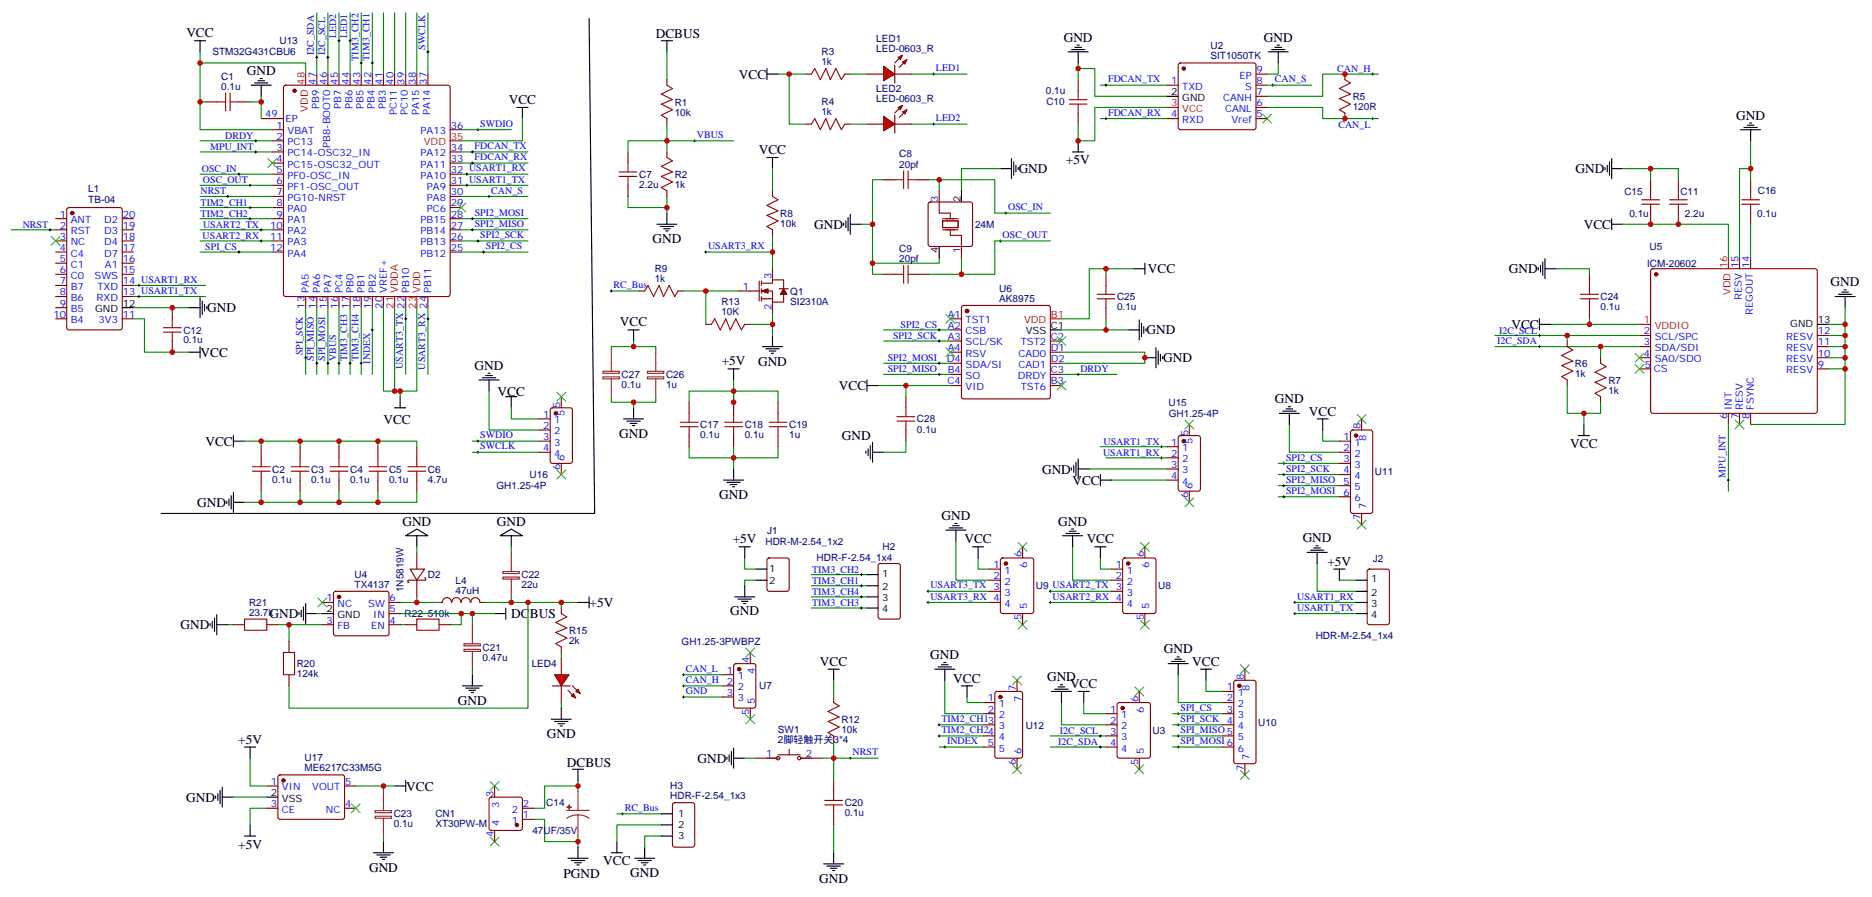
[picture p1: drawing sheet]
<svg xmlns="http://www.w3.org/2000/svg" width="594mm" height="284mm" viewBox="0 0 594 284" stroke-linecap="round" stroke-linejoin="round" font-family="sans-serif">
<defs><g id="words">
<g font-size="4.2">
<text x="59.1" y="11.8">VCC</text>
<text x="208.1" y="12.2">DCBUS</text>
<text x="337.6" y="13.2">GND</text>
<text x="401.1" y="13.3">GND</text>
<text x="78.3" y="23.8">GND</text>
<text x="234.5" y="24.9">VCC</text>
<text x="161.5" y="33">VCC</text>
<text x="551" y="37.9">GND</text>
<text x="240.8" y="48.9">VCC</text>
<text x="338.3" y="52.1">+5V</text>
<text x="323.3" y="54.9">GND</text>
<text x="500.1" y="54.9">GND</text>
<text x="207.1" y="77.1">GND</text>
<text x="258.4" y="72.6">GND</text>
<text x="502.6" y="72.6">VCC</text>
<text x="364.3" y="86.6">VCC</text>
<text x="478.9" y="86.7">GND</text>
<text x="581" y="90.8">GND</text>
<text x="65.8" y="99">GND</text>
<text x="196.7" y="103.5">VCC</text>
<text x="363.9" y="106.1">GND</text>
<text x="479.7" y="104.3">VCC</text>
<text x="63.7" y="113.1">VCC</text>
<text x="150.6" y="117.3">GND</text>
<text x="229.1" y="115.9">+5V</text>
<text x="240.6" y="116">GND</text>
<text x="369.2" y="114.9">GND</text>
<text x="157.9" y="125.5">VCC</text>
<text x="266.3" y="123.7">VCC</text>
<text x="404.6" y="127.9">GND</text>
<text x="415.5" y="131.8">VCC</text>
<text x="121.7" y="134.6">VCC</text>
<text x="65.2" y="141.4">VCC</text>
<text x="196.5" y="138.9">GND</text>
<text x="267.2" y="139.6">GND</text>
<text x="498.4" y="142.1">VCC</text>
<text x="330.7" y="150.2">GND</text>
<text x="340.4" y="153.7">VCC</text>
<text x="62.6" y="160.8">GND</text>
<text x="228.3" y="158.4">GND</text>
<text x="127.7" y="166.7">GND</text>
<text x="157.7" y="166.7">GND</text>
<text x="298.8" y="164.9">GND</text>
<text x="335.8" y="166.7">GND</text>
<text x="232.6" y="172.3">+5V</text>
<text x="306.1" y="172.4">VCC</text>
<text x="344.9" y="172.4">VCC</text>
<text x="413.5" y="172">GND</text>
<text x="421.3" y="179.4">+5V</text>
<text x="85.6" y="196">GND</text>
<text x="162.3" y="196">DCBUS</text>
<text x="187.1" y="192.5">+5V</text>
<text x="231.8" y="194.9">GND</text>
<text x="57.3" y="199.6">GND</text>
<text x="295.3" y="209">GND</text>
<text x="369.4" y="207.2">GND</text>
<text x="260.2" y="211.1">VCC</text>
<text x="378.4" y="211.2">VCC</text>
<text x="302.6" y="216.5">VCC</text>
<text x="332.3" y="216.1">GND</text>
<text x="339.6" y="218.2">VCC</text>
<text x="145.4" y="223.6">GND</text>
<text x="75.6" y="235.8">+5V</text>
<text x="173.6" y="234.2">GND</text>
<text x="179.9" y="243.3">DCBUS</text>
<text x="221.4" y="241.9">GND</text>
<text x="128.9" y="250.7">VCC</text>
<text x="59.1" y="254.2">GND</text>
<text x="75.6" y="269.1">+5V</text>
<text x="191.4" y="274.4">VCC</text>
<text x="117.1" y="276.5">GND</text>
<text x="178.9" y="278.3">PGND</text>
<text x="200" y="278.3">GND</text>
<text x="260" y="280.1">GND</text>
</g>
<g font-size="3.2" fill="#000080">
<text x="67.4" y="17.6">STM32G431CBU6</text>
<text x="88.7" y="14">U13</text>
<text x="260.7" y="17.6">R3</text>
<text x="278.1" y="16.4">LED-0603_R</text>
<text x="278.1" y="13.3">LED1</text>
<text x="384.2" y="15.6">U2</text>
<text x="260.7" y="20.7">1k</text>
<text x="384.2" y="18.8">SIT1050TK</text>
<text x="70.2" y="28.4">0.1u</text>
<text x="70.2" y="25.2">C1</text>
<text x="278.1" y="29.1">LED2</text>
<text x="331.9" y="29.9">0.1u</text>
<text x="214.1" y="33.5">R1</text>
<text x="260.7" y="33.4">R4</text>
<text x="278.1" y="32.3">LED-0603_R</text>
<text x="332.1" y="33.4">C10</text>
<text x="429.3" y="34.9">120R</text>
<text x="429.3" y="31.7">R5</text>
<text x="214.1" y="36.6">10k</text>
<text x="260.7" y="36.5">1k</text>
<text x="285.4" y="53.1">20pf</text>
<text x="285.4" y="49.9">C8</text>
<text x="202.8" y="59.6">2.2u</text>
<text x="202.9" y="56.4">C7</text>
<text x="214.1" y="59.6">1k</text>
<text x="214.1" y="56.4">R2</text>
<text x="28" y="64.2">TB-04</text>
<text x="28" y="60.8">L1</text>
<text x="515.6" y="61.7">C15</text>
<text x="533.3" y="61.7">C11</text>
<text x="557.9" y="61.7">C16</text>
<text x="247.6" y="71.9">10k</text>
<text x="247.7" y="68.7">R8</text>
<text x="517.1" y="68.8">0.1u</text>
<text x="534.8" y="68.8">2.2u</text>
<text x="557.7" y="68.7">0.1u</text>
<text x="309.5" y="72.2">24M</text>
<text x="285.4" y="83.1">20pf</text>
<text x="285.4" y="79.9">C9</text>
<text x="523.5" y="79.4">U5</text>
<text x="207.8" y="89.5">1k</text>
<text x="207.8" y="86.3">R9</text>
<text x="522.8" y="84.6">ICM-20602</text>
<text x="250.8" y="93.5">Q1</text>
<text x="317.2" y="95.8">AK8975</text>
<text x="317.2" y="92.7">U6</text>
<text x="354.5" y="95.2">C25</text>
<text x="508" y="95.2">C24</text>
<text x="229" y="100">10K</text>
<text x="229" y="96.8">R13</text>
<text x="250.8" y="96.6">SI2310A</text>
<text x="354.5" y="98.4">0.1u</text>
<text x="508" y="98.3">0.1u</text>
<text x="58.2" y="105.8">C12</text>
<text x="58.2" y="108.9">0.1u</text>
<text x="197.3" y="119.9">C27</text>
<text x="211.4" y="119.9">C26</text>
<text x="499.9" y="116.4">R6</text>
<text x="499.9" y="119.5">1k</text>
<text x="197.3" y="123">0.1u</text>
<text x="211.4" y="123">1u</text>
<text x="510.5" y="121.7">R7</text>
<text x="510.5" y="124.8">1k</text>
<text x="370.9" y="128.7">U15</text>
<text x="222.3" y="135.8">C17</text>
<text x="236.4" y="135.8">C18</text>
<text x="250.5" y="135.8">C19</text>
<text x="291" y="134">C28</text>
<text x="291" y="137.2">0.1u</text>
<text x="371" y="132.2">GH1.25-4P</text>
<text x="222.2" y="138.9">0.1u</text>
<text x="236.4" y="138.9">0.1u</text>
<text x="250.5" y="138.9">1u</text>
<text x="86.4" y="149.9">C2</text>
<text x="98.8" y="149.9">C3</text>
<text x="111.1" y="149.9">C4</text>
<text x="123.5" y="149.9">C5</text>
<text x="135.8" y="149.9">C6</text>
<text x="86.4" y="153.1">0.1u</text>
<text x="98.8" y="153.1">0.1u</text>
<text x="111.1" y="153.1">0.1u</text>
<text x="123.5" y="153.1">0.1u</text>
<text x="135.8" y="153.1">4.7u</text>
<text x="157.6" y="155.2">GH1.25-4P</text>
<text x="168.1" y="151.7">U16</text>
<text x="436.4" y="150.8">U11</text>
<text x="243" y="172.8">HDR-M-2.54_1x2</text>
<text x="243.4" y="169.3">J1</text>
<text x="259.2" y="178.1">HDR-F-2.54_1x4</text>
<text x="280.1" y="174.5">H2</text>
<text x="435.7" y="178.1">J2</text>
<text x="112.6" y="183.3">U4</text>
<text x="135.8" y="183.4">D2</text>
<text x="144.6" y="185.3">L4</text>
<text x="165.5" y="183.4">C22</text>
<text x="112.5" y="186.5">TX4137</text>
<text x="128.1" y="187.8" transform="rotate(-90 128.1 187.8)">1N5819W</text>
<text x="144.6" y="188.5">47uH</text>
<text x="165.5" y="186.6">22u</text>
<text x="328.8" y="186.9">U9 USART2_TX 3</text>
<text x="367.6" y="186.9">U8</text>
<text x="79" y="195.3">23.7k</text>
<text x="79" y="192.1">R21</text>
<text x="128.4" y="195.7">R22</text>
<text x="135.8" y="195.7">510k</text>
<text x="180.6" y="201">R15</text>
<text x="417.6" y="202.7">HDR-M-2.54_1x4</text>
<text x="153.2" y="209.5">0.47u</text>
<text x="153.2" y="206.3">C21</text>
<text x="180.6" y="204.2">2k</text>
<text x="216.3" y="204.5">GH1.25-3PWBPZ</text>
<text x="94.2" y="214.8">124k</text>
<text x="94.2" y="211.6">R20</text>
<text x="168.7" y="211.6">LED4</text>
<text x="240.9" y="218.7">U7</text>
<text x="246.9" y="232.5">SW1</text>
<text x="267.1" y="232.3">10k</text>
<text x="267.1" y="229.2">R12</text>
<text x="325.6" y="231.1">U12</text>
<text x="365.8" y="232.8">U3</text>
<text x="399.3" y="230.1">U10</text>
<text x="246.9" y="235.7">2脚轻触开关3*4</text>
<text x="96.7" y="244.6">ME6217C33M5G</text>
<text x="96.7" y="241.4">U17</text>
<text x="212.7" y="250.3">H3</text>
<text x="173.4" y="255.7">C14</text>
<text x="212.7" y="253.5">HDR-F-2.54_1x3</text>
<text x="268.1" y="255.7">C20</text>
<text x="125" y="262.4">0.1u</text>
<text x="125" y="259.2">C23</text>
<text x="138.2" y="262.4">XT30PW-M</text>
<text x="138.2" y="259.2">CN1</text>
<text x="268.1" y="258.9">0.1u</text>
<text x="169" y="264.5">47UF/35V</text>
</g>
<g font-size="3.2" fill="#00f">
<text x="99.7" y="17.5" transform="rotate(-90 99.7 17.5)">I2C_SDA</text>
<text x="103.2" y="17.5" transform="rotate(-90 103.2 17.5)">I2C_SCL</text>
<text x="106.7" y="12.2" transform="rotate(-90 106.7 12.2)">LED2</text>
<text x="110.2" y="12.2" transform="rotate(-90 110.2 12.2)">LED1</text>
<text x="134.9" y="15.7" transform="rotate(-90 134.9 15.7)">SWCLK</text>
<text x="113.8" y="19.2" transform="rotate(-90 113.8 19.2)">TIM3_CH2</text>
<text x="117.3" y="19.2" transform="rotate(-90 117.3 19.2)">TIM3_CH1</text>
<text x="297.1" y="22.6">LED1</text>
<text x="398.8" y="23.1">9</text>
<text x="424.4" y="22.8">CAN_H</text>
<text x="100.2" y="26.8" transform="rotate(-90 100.2 26.8)">47</text>
<text x="103.7" y="26.8" transform="rotate(-90 103.7 26.8)">46</text>
<text x="107.2" y="26.8" transform="rotate(-90 107.2 26.8)">45</text>
<text x="110.8" y="26.8" transform="rotate(-90 110.8 26.8)">44</text>
<text x="114.3" y="26.8" transform="rotate(-90 114.3 26.8)">43</text>
<text x="117.8" y="26.8" transform="rotate(-90 117.8 26.8)">42</text>
<text x="121.4" y="26.8" transform="rotate(-90 121.4 26.8)">41</text>
<text x="124.9" y="26.8" transform="rotate(-90 124.9 26.8)">40</text>
<text x="128.4" y="26.8" transform="rotate(-90 128.4 26.8)">39</text>
<text x="131.9" y="26.8" transform="rotate(-90 131.9 26.8)">38</text>
<text x="135.5" y="26.8" transform="rotate(-90 135.5 26.8)">37</text>
<text x="351.7" y="26.1">FDCAN_TX</text>
<text x="371.8" y="26.7">1</text>
<text x="375.2" y="28.4">TXD</text>
<text x="393.4" y="24.9">EP</text>
<text x="395.2" y="28.4">S</text>
<text x="398.8" y="26.7">8</text>
<text x="404.6" y="26.1">CAN_S</text>
<text x="101.2" y="34.4" transform="rotate(-90 101.2 34.4)">PB9</text>
<text x="108.3" y="34.4" transform="rotate(-90 108.3 34.4)">PB7</text>
<text x="111.8" y="34.4" transform="rotate(-90 111.8 34.4)">PB6</text>
<text x="115.4" y="34.4" transform="rotate(-90 115.4 34.4)">PB5</text>
<text x="118.9" y="34.4" transform="rotate(-90 118.9 34.4)">PB4</text>
<text x="122.4" y="34.4" transform="rotate(-90 122.4 34.4)">PB3</text>
<text x="388.2" y="32">CANH</text>
<text x="388.8" y="35.5">CANL</text>
<text x="398.8" y="33.7">6</text>
<text x="398.8" y="30.2">7</text>
<text x="84.2" y="37.3">49</text>
<text x="87.8" y="40.8">1</text>
<text x="90.7" y="38.7">EP</text>
<text x="125.9" y="36.5" transform="rotate(-90 125.9 36.5)">PC11</text>
<text x="129.5" y="36.5" transform="rotate(-90 129.5 36.5)">PC10</text>
<text x="133" y="36.4" transform="rotate(-90 133 36.4)">PA15</text>
<text x="136.5" y="36.4" transform="rotate(-90 136.5 36.4)">PA14</text>
<text x="143.1" y="40.8">36</text>
<text x="152.4" y="40.2">SWDIO</text>
<text x="297.1" y="38.5">LED2</text>
<text x="351.7" y="36.7">FDCAN_RX</text>
<text x="371.8" y="37.3">4</text>
<text x="375.2" y="39">RXD</text>
<text x="390.8" y="39">Vref</text>
<text x="398.8" y="37.3">5</text>
<text x="424.8" y="40.7">CAN_L</text>
<text x="66.7" y="47.6">MPU_INT</text>
<text x="71.5" y="44">DRDY</text>
<text x="87.8" y="47.8">3</text>
<text x="87.8" y="44.3">2</text>
<text x="91.3" y="46.1">PC13</text>
<text x="91.3" y="42.5">VBAT</text>
<text x="104.8" y="47" transform="rotate(-90 104.8 47)">PB8-BOOT0</text>
<text x="133.5" y="42.5">PA13</text>
<text x="143.1" y="47.8">34</text>
<text x="150.6" y="47.3">FDCAN_TX</text>
<text x="221.2" y="43.8">VBUS</text>
<text x="87.8" y="51.4">4</text>
<text x="91.3" y="53.1">PC15-OSC32_OUT</text>
<text x="91.3" y="49.6">PC14-OSC32_IN</text>
<text x="133.5" y="49.6">PA12</text>
<text x="133.5" y="53.1">PA11</text>
<text x="143.1" y="51.4">33</text>
<text x="150.6" y="50.8">FDCAN_RX</text>
<text x="64.1" y="54.6">OSC_IN</text>
<text x="64.4" y="58.1">OSC_OUT</text>
<text x="87.8" y="58.4">6</text>
<text x="87.8" y="54.9">5</text>
<text x="91.3" y="56.7">PF0-OSC_IN</text>
<text x="133.5" y="56.7">PA10</text>
<text x="143.1" y="54.9">32 USART1_RX</text>
<text x="143.1" y="58.4">31 USART1_TX</text>
<text x="63.7" y="61.7">NRST</text>
<text x="63.7" y="65.2">TIM2_CH1</text>
<text x="87.8" y="65.5">8</text>
<text x="87.8" y="61.9">7</text>
<text x="91.3" y="63.7">PG10-NRST</text>
<text x="91.3" y="60.2">PF1-OSC_OUT</text>
<text x="135.5" y="60.2">PA9</text>
<text x="135.5" y="63.7">PA8</text>
<text x="143.1" y="61.9">30</text>
<text x="143.1" y="65.5">29</text>
<text x="155.9" y="61.4">CAN_S</text>
<text x="297.7" y="64.1" transform="rotate(-90 297.7 64.1)">3</text>
<text x="19" y="69">1</text>
<text x="22.5" y="70.8">ANT</text>
<text x="33" y="70.8">D2</text>
<text x="39" y="69">20</text>
<text x="63.7" y="68.7">TIM2_CH2</text>
<text x="87.8" y="69">9</text>
<text x="91.3" y="70.8">PA1</text>
<text x="91.3" y="67.2">PA0</text>
<text x="133.4" y="70.8">PB15</text>
<text x="135.4" y="67.2">PC6</text>
<text x="143.1" y="69">28</text>
<text x="150.7" y="68.5">SPI2_MOSI</text>
<text x="150.7" y="72">SPI2_MISO</text>
<text x="320" y="66.7">OSC_IN</text>
<text x="7.2" y="72.2">NRST</text>
<text x="19" y="72.5">2</text>
<text x="19" y="76.1">3</text>
<text x="22.5" y="74.3">RST</text>
<text x="22.5" y="77.8">NC</text>
<text x="33" y="77.8">D4</text>
<text x="33" y="74.3">D3</text>
<text x="39" y="76.1">18</text>
<text x="39" y="72.5">19</text>
<text x="64.3" y="75.8">USART2_RX</text>
<text x="64.5" y="72.2">USART2_TX</text>
<text x="85.7" y="76.1">11</text>
<text x="85.7" y="72.5">10</text>
<text x="91.3" y="77.8">PA3</text>
<text x="91.3" y="74.3">PA2</text>
<text x="133.4" y="74.3">PB14</text>
<text x="133.4" y="77.8">PB13</text>
<text x="143.1" y="72.5">27</text>
<text x="143.1" y="76.1">26</text>
<text x="152.4" y="75.5">SPI2_SCK</text>
<text x="318.2" y="75.5">OSC_OUT</text>
<text x="19" y="79.6">4</text>
<text x="19" y="83.1">5</text>
<text x="22.5" y="81.4">C4</text>
<text x="33" y="81.4">D7</text>
<text x="39" y="83.1">16</text>
<text x="39" y="79.6">17</text>
<text x="65.2" y="79.3">SPI_CS</text>
<text x="85.7" y="79.6">12</text>
<text x="91.3" y="81.4">PA4</text>
<text x="133.4" y="81.4">PB12</text>
<text x="143.1" y="79.6">25</text>
<text x="154.2" y="79.1">SPI2_CS</text>
<text x="224.7" y="79">USART3_RX</text>
<text x="304.8" y="80.2" transform="rotate(-90 304.8 80.2)">1</text>
<text x="19" y="86.6">6</text>
<text x="22.5" y="84.9">C1</text>
<text x="22.5" y="88.4">C0</text>
<text x="30" y="88.4">SWS</text>
<text x="33.3" y="84.9">A1</text>
<text x="39" y="86.6">15</text>
<text x="244.8" y="88.4" transform="rotate(-90 244.8 88.4)">3</text>
<text x="551.7" y="85.1" transform="rotate(-90 551.7 85.1)">15</text>
<text x="555.3" y="85.1" transform="rotate(-90 555.3 85.1)">14</text>
<text x="19" y="90.2">7</text>
<text x="19" y="93.7">8</text>
<text x="22.5" y="91.9">B7</text>
<text x="22.5" y="95.5">B6</text>
<text x="30.7" y="95.5">RXD</text>
<text x="30.9" y="91.9">TXD</text>
<text x="39" y="93.7">13 USART1_TX</text>
<text x="39" y="90.2">14 USART1_RX</text>
<text x="98.1" y="93" transform="rotate(-90 98.1 93)">PA5</text>
<text x="101.6" y="93" transform="rotate(-90 101.6 93)">PA6</text>
<text x="105.1" y="93" transform="rotate(-90 105.1 93)">PA7</text>
<text x="108.7" y="93" transform="rotate(-90 108.7 93)">PC4</text>
<text x="112.2" y="93" transform="rotate(-90 112.2 93)">PB0</text>
<text x="115.7" y="93" transform="rotate(-90 115.7 93)">PB1</text>
<text x="119.2" y="93" transform="rotate(-90 119.2 93)">PB2</text>
<text x="122.8" y="93" transform="rotate(-90 122.8 93)">VREF+</text>
<text x="129.8" y="93" transform="rotate(-90 129.8 93)">PB10</text>
<text x="136.9" y="93" transform="rotate(-90 136.9 93)">PB11</text>
<text x="194.7" y="91.4">RC_Bus</text>
<text x="235.8" y="91.9">1</text>
<text x="552.8" y="95.1" transform="rotate(-90 552.8 95.1)">RESV</text>
<text x="17" y="100.8">10</text>
<text x="19" y="97.2">9</text>
<text x="22.5" y="99">B5</text>
<text x="39" y="100.8">11</text>
<text x="96.7" y="97.9" transform="rotate(-90 96.7 97.9)">13</text>
<text x="100.2" y="97.9" transform="rotate(-90 100.2 97.9)">14</text>
<text x="103.7" y="97.9" transform="rotate(-90 103.7 97.9)">15</text>
<text x="107.2" y="97.9" transform="rotate(-90 107.2 97.9)">16</text>
<text x="110.8" y="97.9" transform="rotate(-90 110.8 97.9)">17</text>
<text x="114.3" y="97.9" transform="rotate(-90 114.3 97.9)">18</text>
<text x="117.8" y="97.9" transform="rotate(-90 117.8 97.9)">19</text>
<text x="121.4" y="97.9" transform="rotate(-90 121.4 97.9)">20</text>
<text x="244.8" y="98.2" transform="rotate(-90 244.8 98.2)">2</text>
<text x="300.8" y="100.8">A1</text>
<text x="556.3" y="100" transform="rotate(-90 556.3 100)">REGOUT</text>
<text x="22.5" y="102.5">B4</text>
<text x="31.3" y="102.5">3V3</text>
<text x="283.4" y="107.5">SPI2_SCK</text>
<text x="285.8" y="104">SPI2_CS</text>
<text x="300.8" y="104.3">A2</text>
<text x="300.8" y="107.8">A3</text>
<text x="306.5" y="102.5">TST1</text>
<text x="306.5" y="106">CSB</text>
<text x="333.6" y="107.8">C2</text>
<text x="475.8" y="105.8">I2C_SCL</text>
<text x="521.7" y="106">2</text>
<text x="525.2" y="107.8">SCL/SPC</text>
<text x="566.9" y="107.8">RESV</text>
<text x="577" y="106">12</text>
<text x="96.1" y="112.7" transform="rotate(-90 96.1 112.7)">SPI_SCK</text>
<text x="300.8" y="111.3">A4</text>
<text x="306.5" y="109.6">SCL/SK</text>
<text x="306.5" y="113.1">RSV</text>
<text x="323.2" y="113.1">CAD0</text>
<text x="324" y="109.6">TST2</text>
<text x="333.6" y="111.3">D1</text>
<text x="475.1" y="109.2">I2C_SDA</text>
<text x="521.7" y="109.6">3</text>
<text x="521.7" y="113.1">4</text>
<text x="525.2" y="111.3">SDA/SDI</text>
<text x="566.9" y="111.3">RESV</text>
<text x="577" y="113.1">10</text>
<text x="577" y="109.6">11</text>
<text x="99.6" y="114.5" transform="rotate(-90 99.6 114.5)">SPI_MISO</text>
<text x="103.2" y="114.5" transform="rotate(-90 103.2 114.5)">SPI_MOSI</text>
<text x="106.7" y="114.5" transform="rotate(-90 106.7 114.5)">VBUS</text>
<text x="110.2" y="114.5" transform="rotate(-90 110.2 114.5)">TIM3_CH3</text>
<text x="113.8" y="114.5" transform="rotate(-90 113.8 114.5)">TIM3_CH4</text>
<text x="117.5" y="115.3" transform="rotate(-90 117.5 115.3)">INDEX</text>
<text x="127.9" y="117" transform="rotate(-90 127.9 117)">USART3_TX 22</text>
<text x="134.9" y="117.2" transform="rotate(-90 134.9 117.2)">USART3_RX 24</text>
<text x="281.8" y="114.6">SPI2_MOSI</text>
<text x="281.8" y="118.1">SPI2_MISO</text>
<text x="300.5" y="114.9">D4</text>
<text x="300.8" y="118.4">B4</text>
<text x="306.5" y="116.6">SDA/SI</text>
<text x="323.2" y="116.6">CAD1</text>
<text x="333.6" y="118.4">C3</text>
<text x="333.6" y="114.9">D2</text>
<text x="342.9" y="117.9">DRDY</text>
<text x="522" y="116.6">5</text>
<text x="524.9" y="118">CS</text>
<text x="525.2" y="114.9">SA0/SDO</text>
<text x="566.9" y="118.4">RESV</text>
<text x="566.9" y="114.9">RESV</text>
<text x="577" y="116.6">9</text>
<text x="300.7" y="121.9">C4</text>
<text x="306.5" y="120.2">SO</text>
<text x="306.5" y="123.7">VID</text>
<text x="323" y="120.2">DRDY</text>
<text x="324" y="123.7">TST6</text>
<text x="333.6" y="121.9">B3</text>
<text x="177.8" y="129.3" transform="rotate(-90 177.8 129.3)">5</text>
<text x="549.6" y="130" transform="rotate(-90 549.6 130)">INT</text>
<text x="553.2" y="130" transform="rotate(-90 553.2 130)">RESV</text>
<text x="556.7" y="130" transform="rotate(-90 556.7 130)">FSYNC</text>
<text x="172.4" y="132.5">1</text>
<text x="172.4" y="136">2</text>
<text x="175.9" y="134.3">1</text>
<text x="175.9" y="137.8">2</text>
<text x="179.2" y="132.1" transform="rotate(-90 179.2 132.1)">5</text>
<text x="431.8" y="136.2" transform="rotate(-90 431.8 136.2)">8</text>
<text x="548.2" y="132.9" transform="rotate(-90 548.2 132.9)">6</text>
<text x="551.7" y="132.9" transform="rotate(-90 551.7 132.9)">7</text>
<text x="555.3" y="132.9" transform="rotate(-90 555.3 132.9)">8</text>
<text x="152.4" y="142.5">SWCLK</text>
<text x="152.4" y="139">SWDIO</text>
<text x="172.4" y="139.6">3</text>
<text x="172.4" y="143.1">4</text>
<text x="175.9" y="141.3">3</text>
<text x="350.2" y="141">USART1_TX</text>
<text x="371.8" y="141.3">1</text>
<text x="375.2" y="143.1">1</text>
<text x="377.1" y="138.1" transform="rotate(-90 377.1 138.1)">5</text>
<text x="378.5" y="140.9" transform="rotate(-90 378.5 140.9)">5</text>
<text x="426.4" y="139.6">1</text>
<text x="426.4" y="143.1">2</text>
<text x="429.9" y="141.3">1</text>
<text x="433.6" y="139.7" transform="rotate(-90 433.6 139.7)">8</text>
<text x="175.9" y="144.9">4</text>
<text x="177.8" y="149" transform="rotate(-90 177.8 149)">6</text>
<text x="179.2" y="146.3" transform="rotate(-90 179.2 146.3)">6</text>
<text x="350.1" y="144.5">USART1_RX</text>
<text x="371.8" y="144.9">2</text>
<text x="371.8" y="148.4">3</text>
<text x="375.2" y="146.6">2</text>
<text x="408.2" y="149.6">SPI2_SCK</text>
<text x="408.2" y="146.1">SPI2_CS</text>
<text x="426.4" y="146.6">3</text>
<text x="429.9" y="144.9">2</text>
<text x="429.9" y="148.4">3</text>
<text x="371.8" y="151.9">4</text>
<text x="375.2" y="150.1">3</text>
<text x="375.2" y="153.7">4</text>
<text x="378.5" y="155.1" transform="rotate(-90 378.5 155.1)">6</text>
<text x="408.2" y="153.1">SPI2_MISO</text>
<text x="426.4" y="150.1">4</text>
<text x="426.4" y="153.7">5</text>
<text x="429.9" y="151.9">4</text>
<text x="429.9" y="155.4">5</text>
<text x="547.7" y="151.6" transform="rotate(-90 547.7 151.6)">MPU_INT</text>
<text x="377.1" y="157.8" transform="rotate(-90 377.1 157.8)">6</text>
<text x="408.2" y="156.6">SPI2_MOSI</text>
<text x="426.4" y="157.2">6</text>
<text x="429.9" y="159">6</text>
<text x="433.6" y="161.5" transform="rotate(-90 433.6 161.5)">7</text>
<text x="431.8" y="165" transform="rotate(-90 431.8 165)">7</text>
<text x="324.2" y="176.8" transform="rotate(-90 324.2 176.8)">6</text>
<text x="363" y="176.8" transform="rotate(-90 363 176.8)">6</text>
<text x="257.7" y="181.6">TIM3_CH2</text>
<text x="257.7" y="185.1">TIM3_CH1</text>
<text x="315.3" y="180.1">1</text>
<text x="315.3" y="183.7">2</text>
<text x="318.8" y="181.9">1</text>
<text x="318.8" y="185.4">2</text>
<text x="326" y="180.3" transform="rotate(-90 326 180.3)">6</text>
<text x="354.1" y="180.1">1</text>
<text x="354.1" y="183.7">2</text>
<text x="357.6" y="181.9">1</text>
<text x="357.6" y="185.4">2</text>
<text x="364.8" y="180.3" transform="rotate(-90 364.8 180.3)">6</text>
<text x="103.6" y="190.7">1</text>
<text x="123.6" y="190.7">6</text>
<text x="257.7" y="188.6">TIM3_CH4</text>
<text x="295.3" y="186.6">USART3_TX 3</text>
<text x="295.3" y="190.2">USART3_RX 4</text>
<text x="318.8" y="188.9">3</text>
<text x="334.1" y="190.2">USART2_RX 4</text>
<text x="357.6" y="188.9">3</text>
<text x="411.7" y="190.2">USART1_RX</text>
<text x="103.6" y="197.8">3</text>
<text x="107.1" y="192.5">NC</text>
<text x="116.9" y="192.5">SW</text>
<text x="118.5" y="196">IN</text>
<text x="123.6" y="197.8">4</text>
<text x="123.6" y="194.2">5</text>
<text x="257.7" y="192.2">TIM3_CH3</text>
<text x="318.8" y="192.5">4</text>
<text x="324.2" y="196.8" transform="rotate(-90 324.2 196.8)">5</text>
<text x="326" y="193.3" transform="rotate(-90 326 193.3)">5</text>
<text x="357.6" y="192.5">4</text>
<text x="363" y="196.8" transform="rotate(-90 363 196.8)">5</text>
<text x="364.8" y="193.3" transform="rotate(-90 364.8 193.3)">5</text>
<text x="411.7" y="193.7">USART1_TX</text>
<text x="107.1" y="199.5">FB</text>
<text x="117.8" y="199.5">EN</text>
<text x="217.7" y="213.1">CAN_L</text>
<text x="230.6" y="213.6">1</text>
<text x="234.1" y="215.4">1</text>
<text x="237.8" y="210.3" transform="rotate(-90 237.8 210.3)">4</text>
<text x="239.5" y="213.8" transform="rotate(-90 239.5 213.8)">4</text>
<text x="394.8" y="215.6" transform="rotate(-90 394.8 215.6)">8</text>
<text x="217.7" y="220.2">GND</text>
<text x="217.7" y="216.6">CAN_H</text>
<text x="230.6" y="217.2">2</text>
<text x="230.6" y="220.7">3</text>
<text x="234.1" y="218.9">2</text>
<text x="322.4" y="219.1" transform="rotate(-90 322.4 219.1)">7</text>
<text x="389.4" y="218.9">1</text>
<text x="392.9" y="220.7">1</text>
<text x="396.5" y="219.1" transform="rotate(-90 396.5 219.1)">8</text>
<text x="234.1" y="222.5">3</text>
<text x="237.8" y="226.8" transform="rotate(-90 237.8 226.8)">5</text>
<text x="239.5" y="223.3" transform="rotate(-90 239.5 223.3)">5</text>
<text x="313.5" y="222.5">1</text>
<text x="313.5" y="226">2</text>
<text x="317" y="224.2">1</text>
<text x="317" y="227.8">2</text>
<text x="324.2" y="222.6" transform="rotate(-90 324.2 222.6)">7</text>
<text x="352.3" y="226">1</text>
<text x="355.8" y="227.8">1</text>
<text x="361.2" y="222.6" transform="rotate(-90 361.2 222.6)">6</text>
<text x="363" y="226.1" transform="rotate(-90 363 226.1)">6</text>
<text x="374.7" y="225.4">SPI_CS</text>
<text x="389.4" y="222.5">2</text>
<text x="389.4" y="226">3</text>
<text x="392.9" y="224.2">2</text>
<text x="392.9" y="227.8">3</text>
<text x="298.8" y="232.5">TIM2_CH24</text>
<text x="298.8" y="229">TIM2_CH13</text>
<text x="317" y="231.3">3</text>
<text x="336.4" y="232.7">I2C_SCL</text>
<text x="352.3" y="229.5">2</text>
<text x="352.3" y="233">3</text>
<text x="355.8" y="231.3">2</text>
<text x="374.7" y="232.5">SPI_MISO 5</text>
<text x="374.7" y="229">SPI_SCK</text>
<text x="389.4" y="229.5">4</text>
<text x="392.9" y="231.3">4</text>
<text x="270.6" y="239.6">NRST</text>
<text x="300.6" y="236">INDEX</text>
<text x="313.5" y="236.6">5</text>
<text x="317" y="234.8">4</text>
<text x="317" y="238.3">5</text>
<text x="324.2" y="239.1" transform="rotate(-90 324.2 239.1)">6</text>
<text x="335.9" y="236.3">I2C_SDA</text>
<text x="352.3" y="236.6">4</text>
<text x="355.8" y="234.8">3</text>
<text x="355.8" y="238.3">4</text>
<text x="363" y="239.1" transform="rotate(-90 363 239.1)">5</text>
<text x="374.7" y="236">SPI_MOSI 6</text>
<text x="392.9" y="234.8">5</text>
<text x="392.9" y="238.3">6</text>
<text x="243.2" y="240.1">1</text>
<text x="255.8" y="240.1">2</text>
<text x="322.4" y="242.6" transform="rotate(-90 322.4 242.6)">6</text>
<text x="361.2" y="242.6" transform="rotate(-90 361.2 242.6)">5</text>
<text x="394.8" y="244.4" transform="rotate(-90 394.8 244.4)">7</text>
<text x="396.5" y="240.9" transform="rotate(-90 396.5 240.9)">7</text>
<text x="86" y="248.9">1</text>
<text x="89.5" y="250.7">VIN</text>
<text x="99.1" y="250.7">VOUT</text>
<text x="109.5" y="248.9">5</text>
<text x="86" y="256">3</text>
<text x="89.5" y="257.7">CE</text>
<text x="103.5" y="257.7">NC</text>
<text x="109.5" y="256">4</text>
<text x="156.6" y="252.6" transform="rotate(-90 156.6 252.6)">3</text>
<text x="158.4" y="256.1" transform="rotate(-90 158.4 256.1)">3</text>
<text x="162.5" y="257.7">2</text>
<text x="166" y="256">2</text>
<text x="198.3" y="257.2">RC_Bus</text>
<text x="158.4" y="262.1" transform="rotate(-90 158.4 262.1)">4</text>
<text x="162.5" y="261.3">1</text>
<text x="166" y="259.5">1</text>
<text x="156.6" y="265.6" transform="rotate(-90 156.6 265.6)">4</text>
</g>
<g font-size="3.2" fill="#f00">
<text x="96.7" y="26.8" transform="rotate(-90 96.7 26.8)">48</text>
<text x="97.7" y="35.4" transform="rotate(-90 97.7 35.4)">VDD</text>
<text x="371.8" y="33.7">3</text>
<text x="375.2" y="35.5">VCC</text>
<text x="134.5" y="46.1">VDD</text>
<text x="143.1" y="44.3">35</text>
<text x="548.2" y="85.1" transform="rotate(-90 548.2 85.1)">16</text>
<text x="126.3" y="93" transform="rotate(-90 126.3 93)">VDDA</text>
<text x="133.3" y="93" transform="rotate(-90 133.3 93)">VDD</text>
<text x="549.3" y="93.6" transform="rotate(-90 549.3 93.6)">VDD</text>
<text x="124.9" y="97.9" transform="rotate(-90 124.9 97.9)">21</text>
<text x="131.9" y="97.9" transform="rotate(-90 131.9 97.9)">23</text>
<text x="333.6" y="100.8">B1</text>
<text x="325" y="102.5">VDD</text>
<text x="521.7" y="102.5">1</text>
<text x="525.2" y="104.3">VDDIO</text>
</g>
<g font-size="3.2">
<text x="371.8" y="30.2">2</text>
<text x="375.2" y="32">GND</text>
<text x="304.8" y="64.1" transform="rotate(-90 304.8 64.1)">2</text>
<text x="297.7" y="80.2" transform="rotate(-90 297.7 80.2)">4</text>
<text x="30.2" y="99">GND</text>
<text x="39" y="97.2">12</text>
<text x="325.6" y="106">VSS</text>
<text x="333.6" y="104.3">C1</text>
<text x="568.2" y="103.6">GND</text>
<text x="577" y="102.5">13</text>
<text x="244.1" y="181.5">1</text>
<text x="244.1" y="185.1">2</text>
<text x="280" y="183">1</text>
<text x="435.2" y="184.7">1</text>
<text x="280" y="187.2">2</text>
<text x="280" y="190.7">3</text>
<text x="435.2" y="188.9">2</text>
<text x="103.6" y="194.2">2</text>
<text x="107.1" y="196">GND</text>
<text x="280" y="194.2">4</text>
<text x="435.2" y="192.5">3</text>
<text x="435.2" y="196">4</text>
<text x="86" y="252.4">2</text>
<text x="89.5" y="254.2">VSS</text>
<text x="215.2" y="259.2">1</text>
<text x="215.2" y="262.7">2</text>
<text x="215.2" y="266.2">3</text>
</g>
</g></defs>
<path d="M350.7 27h.7M350.7 37.6h.7M351 26.7v.7M351 37.3v.7M403.6 27h.7M403.9 26.7v.7M435.3 23.5h.7M435.3 37.6h.7M435.7 23.1v.7M435.7 37.3v.7" fill="none" stroke="#000" stroke-width=".32"/>
<path d="M339.4 33h5.6M339.4 31.6h5.6M342.2 28.8v2.8M342.2 33v2.8M426.9 25.3l1.7 1-3.5 1.8 3.5 1.7-3.5 1.5 3.5 1.7-3.5 1.8 1.8 1" fill="none" stroke="#a10000" stroke-width=".35"/>
<path d="M342.2 25.3v3.5M342.2 35.8v3.6M370.4 27h3.5M370.4 37.6h3.5M374.2 20.2l.4-.2h23.3l.5 .2 .2 .5v19.7l-.2 .5-.5 .2h-23.3l-.4-.2-.3-.5v-19.7zM398.6 27h3.6M398.6 37.6h3.6M398.6 34.1h3.6M398.6 30.6h3.6M398.6 23.5h3.6M426.9 23.5v1.8M426.9 35.8v1.8" fill="none" stroke="#870000" stroke-width=".35"/>
<path d="M400.8 36.2l2.8 2.8M403.6 36.2l-2.8 2.8" fill="none" stroke="#3c3" stroke-width=".35"/>
<g fill="none" stroke="#008700" stroke-width=".35">
<path d="M342.2 20v1.7M405.7 20v3.5h-3.5M342.2 25.3v-3.6h5.3v8.9h22.9M349.2 27h21.2M349.2 37.6h21.2M370.4 34.1h-22.9v10.6h-5.3v-5.3M402.2 34.1h17.6v3.5h17.6M402.2 27h14.1M437.4 23.5h-17.6v7.1h-17.6M72.3 198.1h1.8M178.2 191.1v1.7M178.2 206.9v1.8"/>
<path d="M178.2 222.8v1.8"/>
</g>
<g fill="none" stroke="#000" stroke-width=".35">
<path d="M339 16.4h6.4M340.1 15.7h4.2M341.1 15h2.2M341.8 14.3h.7M342.2 16.4v3.6M402.5 16.4h6.4M403.6 15.7h4.2M404.6 15h2.2M405.3 14.3h.7M405.7 16.4v3.6M370.4 30.6h3.5M340.4 48.2h3.6"/>
<path d="M342.2 44.7v3.5M197.9 132.9h6.4M199 133.6h4.2M200 134.3h2.1M200.7 135h.7M201.1 129.3v3.6M66.7 197.8v.7M67.4 197.1v2.1M68.1 196v4.2M68.8 198.1h3.5M68.8 194.9v6.4M94.9 194.2v.7"/>
<path d="M95.6 193.5v2.2M96.3 192.5v4.2M97 194.6h3.5M97 191.4v6.4M157 194.6h3.5M160.5 192.8v3.6M146.8 217.5h6.3M147.8 218.2h4.2M148.9 218.9h2.1M149.6 219.6h.7M149.9 214v3.5M175 228.1h6.3"/>
<path d="M176 228.8h4.3M177.1 229.5h2.1M177.8 230.2h.7M178.2 224.6v3.5M68.4 252.4v.8M69.1 251.7v2.2M69.8 250.7v4.2M70.6 252.8h3.5M70.6 249.6v6.4M118.5 270.4h6.4M119.6 271.1h4.2M120.6 271.9h2.2"/>
<path d="M121.4 272.6h.7M121.7 266.9v3.5"/>
</g>
<circle cx="375.7" cy="21.7" r=".53" fill="#870000" stroke="#870000" stroke-width=".35"/>
<path d="M370.4 34.1h3.5" fill="none" stroke="#f00" stroke-width=".35"/>
<g fill="#f00" stroke="#870000" stroke-width=".35">
<path d="M176 214h4.6l-2.4 3.5z"/>
<path d="M175.3 217.5h5.7z"/>
</g>
<g fill="#870000" stroke="#870000" stroke-width=".35">
<path d="M181.7 217.5l1.4 1.4z"/>
<path d="M180.3 218.9l1.4 1.4z"/>
</g>
<g fill="#f00" stroke="#870000" stroke-width=".35">
<path d="M182.7 219.3l.7-.7 .7 1.4z"/>
<path d="M181.3 220.7l.7-.7 .7 1.4z"/>
</g>
<g fill="none" stroke="#870000" stroke-width=".35">
<path d="M255.8 39.4h1.7M255.8 23.5h1.7M268.1 39.4h1.8M268.1 23.5h1.8M280.5 57h3.5M291 57h3.6M245.2 60.5v1.8M245.2 72.9v1.7M294.8 64.3l.5-.2h12.7l.5 .2 .2 .5v12.7l-.3 .5-.4 .2h-12.7l-.5-.3-.2-.4v-12.7zM298.1 60.5v3.6M305.2 78.2v3.5M202.8 92.3h1.8"/>
<path d="M215.2 92.3h1.8M234.6 92.3h6.3M240.9 89.1v6.4M241.7 89.8h3.5v-1h3.5v2.8M241.7 92.3h3.5v3.5h3.5v-2.5M241.7 94.8h3.5M241.7 89.1v1.4M241.7 91.6v1.4M241.7 94.1v1.4M245.2 85.2v3.6M245.2 95.8v3.5M247.3 91.6h2.8"/>
<path d="M280.5 87h3.5M291 87h3.6M224 102.9h1.8M236.4 102.9h1.7M171.1 132.9h3.5M171.1 136.4h3.5M171.1 139.9h3.5M174.9 129.5l.4-.2h5.7l.6 .5 .1 16.5-.5 .6-5.9 .1-.6-.5-.1-16.5zM178.2 125.8v3.5M218.7 127.6v3.5M218.7 138.1v3.6M232.8 127.6v3.5"/>
<path d="M232.8 138.1v3.6M246.9 127.6v3.5M246.9 138.1v3.6M374.2 138.4l.4-.3h5.7l.6 .5 .1 16.5-.5 .6-5.9 .1-.6-.5-.1-16.4zM377.5 134.6v3.5M425.1 139.9h3.5M428.9 136.6l.4-.2h5.7l.6 .4 .1 25.3-.5 .7h-5.9l-.6-.4-.1-25.3zM432.2 132.9v3.5M171.1 143.4h3.5M178.2 147v3.5M370.4 141.7h3.5M370.4 145.2h3.5"/>
<path d="M370.4 148.7h3.5M370.4 152.3h3.5M377.5 155.8v3.5M425.1 143.4h3.5M425.1 147h3.5M425.1 150.5h3.5M425.1 154h3.5M425.1 157.6h3.5M132.3 175.2v5.3M243.7 177.2l.4-.2h5.7l.6 .4 .1 9.4-.5 .7h-5.9l-.6-.4-.1-9.4zM278.9 178.9l.5-.2h5.6l.7 .4 .1 16.6-.5 .6-5.9 .1-.7-.5v-16.5zM317.7 177.2l.5-.2h9.2l.6 .4 .1 16.5-.5 .6-9.4 .1-.6-.5-.1-16.4z"/>
<path d="M324.6 173.4v3.6M356.5 177.2l.5-.2h9.2l.6 .4 .1 16.5-.5 .6-9.4 .1-.6-.5-.1-16.4zM363.4 173.4v3.6M432.2 162.8v3.6M74.1 198.1h3.5M84.7 198.1h3.5M102.3 191.1h3.5M102.3 198.1h3.5M106.1 187.7l.4-.2h16.3l.5 .2 .2 .5v12.7l-.3 .5-.4 .2h-16.3l-.5-.2-.2-.5v-12.7zM123.5 191.1h3.5M123.5 198.1h3.5M123.5 194.6h3.5"/>
<path d="M128.8 198.1h3.5M130.2 180.5h4.6l-2.5 3.5zM132.3 184h-2.8v.7h.3M132.3 184v5.3M134.8 183.3h.3v.7h-2.8M139.3 198.1h3.6M143.3 191a1.41 1.41 0 0 0-1.4-1.5 1.41 1.41 0 0 0-1.5 1.5l-1.1 .1M143.4 191a1.41 1.41 0 0 1 1.4-1.5 1.41 1.41 0 0 1 1.4 1.5M146.4 191a1.41 1.41 0 0 1 1.4-1.5 1.41 1.41 0 0 1 1.4 1.5M149.5 191a1.41 1.41 0 0 1 1.4-1.5 1.41 1.41 0 0 1 1.4 1.5M152.4 191.1h1.1M178.2 192.8v1.8"/>
<path d="M314 191.1h3.5M314 180.5h3.5M314 184h3.5M314 187.5h3.5M324.6 194.6v3.5M352.8 191.1h3.5M352.8 180.5h3.5M352.8 184h3.5M352.8 187.5h3.5M363.4 194.6v3.5M434.2 180.7l.4-.2h5.7l.6 .4 .1 16.5-.5 .7h-5.9l-.6-.4-.1-16.5zM91.7 203.4v3.5"/>
<path d="M91.7 214v3.5M178.2 205.2v1.7M178.2 208.7v5.3M178.2 217.5v5.3M229.3 214h3.5M229.3 217.5h3.5M233.1 210.7l.4-.2h5.7l.6 .4 .1 13-.5 .6-5.9 .1-.6-.5-.1-12.9zM238.1 206.9v3.6M316 219.5l.4-.2h7.4l.7 .4 .1 20-.5 .7-7.7 .1-.6-.5-.1-20zM322.8 215.8v3.5M361.6 219.3v3.5M388.1 219.3h3.5"/>
<path d="M391.8 216l.5-.2h5.6l.7 .4v25.3l-.4 .7h-5.9l-.7-.4v-25.3zM395.1 212.2v3.6M229.3 221.1h3.5M238.1 224.6v3.5M246.9 239.4h7.1M250.5 237.6v1.8M264.6 221.1v1.7M264.6 233.4v1.8M312.2 222.8h3.5M312.2 226.3h3.5M312.2 229.9h3.5M312.2 233.4h3.5"/>
<path d="M312.2 236.9h3.5M351 226.3h3.5M351 229.9h3.5M351 233.4h3.5M351 236.9h3.5M354.8 223l.4-.2h9.2l.7 .4v16.5l-.4 .7-9.5 .1-.6-.5-.1-16.5zM388.1 222.8h3.5M388.1 226.3h3.5M388.1 229.9h3.5M388.1 233.4h3.5M388.1 236.9h3.5M84.7 249.3h3.5"/>
<path d="M84.7 256.3h3.5M88.4 246l.5-.3 20 .1 .5 .7-.1 12.9-.6 .5-20.1-.1-.4-.6v-12.7zM109.4 249.3h3.5M109.4 256.3h3.5M155.5 253l.4-.2h9.2l.5 .2 .2 .5v9.2l-.2 .5-.5 .2h-9.2l-.5-.3-.2-.4v-9.2zM157 249.3v3.5M165.8 256.3h3.5M165.8 259.9h3.5M213.7 254.8l.4-.2h5.7l.6 .4 .1 13-.5 .6-5.9 .1-.6-.5-.1-12.9zM239.9 240.5h7M254 240.5h7.1M264.6 247.5v3.5"/>
<path d="M264.6 258.1v3.5M322.8 240.5v3.5M361.6 240.5v3.5M395.1 242.2v3.5M157 263.4v3.5"/>
<circle cx="246.9" cy="240.5" r=".53"/>
<circle cx="253.6" cy="240.5" r=".53"/>
</g>
<g fill="none" stroke="#a10000" stroke-width=".35">
<path d="M257.5 39.4l1.1-1.8 1.7 3.5 1.8-3.5 1.4 3.5 1.8-3.5 1.8 3.5 1-1.7M257.5 23.5l1.1-1.8 1.7 3.6 1.8-3.6 1.4 3.6 1.8-3.6 1.8 3.6 1-1.8M284 57h2.8M286.8 54.2v5.6M288.2 54.2v5.6M288.2 57h2.8M245.2 62.3l1.7 1.1-3.5 1.7 3.5 1.8-3.5 1.4 3.5 1.8-3.5 1.7 1.8 1.1M204.6 92.3l1.1-1.8 1.7 3.6 1.8-3.6 1.4 3.6 1.8-3.6 1.7 3.6 1.1-1.8M284 87h2.8M286.8 84.2v5.6M288.2 87h2.8M288.2 84.2v5.6"/>
<path d="M225.8 102.9l1-1.8 1.8 3.5 1.8-3.5 1.4 3.5 1.7-3.5 1.8 3.5 1.1-1.7M215.9 135.3h5.6M215.9 133.9h5.6M218.7 131.1v2.8M218.7 135.3v2.8M230 135.3h5.7M230 133.9h5.7M232.8 131.1v2.8M232.8 135.3v2.8M244.1 135.3h5.7M244.1 133.9h5.7M246.9 131.1v2.8"/>
<path d="M246.9 135.3v2.8M77.6 196.4h7.1v3.5h-7.1zM132.3 196.4h7v3.5h-7zM178.2 194.6l1.7 1.1-3.5 1.7 3.5 1.8-3.5 1.4 3.5 1.8-3.5 1.7 1.8 1.1M90 206.9h3.5v7.1h-3.5zM264.6 222.8l1.7 1.1-3.5 1.7 3.5 1.8-3.5 1.4 3.5 1.8-3.5 1.7 1.8 1.1M261.8 255.3h5.6M261.8 253.9h5.6M264.6 251v2.9M264.6 255.3v2.8"/>
</g>
<g fill="none" stroke="#000" stroke-width=".35">
<path d="M243.4 23.5h3.5M243.4 21.7v3.6M243.4 50h3.5M245.2 50v3.5M317.5 53.5h3.5M321 50.3v6.4M321.7 51.4v4.2M322.4 52.4v2.1M323.1 53.1v.7M267.8 70.8v.7M268.5 70.1v2.1M269.2 69v4.2"/>
<path d="M269.9 71.1h3.5M269.9 67.9v6.4M298.1 78.2v3.5M305.2 60.5v3.6M153.1 119.8h4.2M154.2 119.1h2.1M154.9 118.4h.7M199.3 104.6h3.5M201.1 104.6v3.6M231.1 117h3.5M232.8 117v3.5M242 109.9h6.4"/>
<path d="M243.1 110.6h4.2M244.1 111.3h2.1M244.8 112h.7M245.2 106.4v3.5M152 120.5h6.4M155.2 120.5v3.5M160.5 125.8h3.5M162.3 125.8v3.5M406 131.1h6.4M407.1 130.4h4.2M408.2 129.7h2.1M408.9 129h.7"/>
<path d="M409.2 131.1v3.5M418 132.9h3.6M419.8 132.9v3.5M229.7 152.3h6.3M230.7 153h4.2M231.8 153.7h2.1M232.5 154.4h.7M232.8 148.7v3.6M128.8 169.9l3.5-2.1 3.5 2.1zM132.3 169.9v3.5M158.7 169.9l3.6-2.1 3.5 2.1zM162.3 169.9v3.5"/>
<path d="M234.6 173.4h3.5M236.4 173.4v3.6M300.2 168.1h6.4M301.3 167.4h4.2M302.3 166.7h2.1M303 166h.7M303.4 168.1v3.6M308.7 173.4h3.5M310.4 173.4v3.6M337.3 169.9h6.3M338.3 169.2h4.2M339.4 168.5h2.1"/>
<path d="M340.1 167.8h.7M340.4 169.9v3.5M347.5 173.4h3.5M349.2 173.4v3.6M414.9 175.2h6.3M415.9 174.5h4.3M417 173.8h2.1M417.7 173.1h.7M418 175.2v3.5M102.3 194.6h3.5M183.4 191.1h3.6M187 189.3v3.5"/>
<path d="M233.2 189.3h6.3M234.2 190h4.3M235.3 190.7h2.1M236 191.4h.7M236.4 185.8v3.5M239.9 180.5h3.5M239.9 184h3.5M275.2 189.3h3.5M275.2 182.2h3.5M275.2 185.8h3.5M275.2 192.8h3.5M423.3 180.5h3.6"/>
<path d="M425.1 180.5v3.5M430.4 191.1h3.5M430.4 194.6h3.5M430.4 184h3.5M430.4 187.5h3.5M262.8 212.2h3.5M264.6 212.2v3.6M296.7 212.2h6.3M297.7 211.5h4.3M298.8 210.8h2.1M299.5 210.1h.7M299.9 212.2v3.6"/>
<path d="M305.2 217.5h3.5M306.9 217.5v3.6M333.7 219.3h6.4M334.8 218.6h4.2M335.8 217.9h2.2M336.5 217.2h.8M336.9 219.3v3.5M342.2 219.3h3.5M344 219.3v3.5M370.8 210.5h6.3M371.8 209.8h4.3M372.9 209.1h2.1"/>
<path d="M373.6 208.4h.7M373.9 210.5v3.5M381 212.2h3.5M382.8 212.2v3.6M77.6 236.9h3.5M79.4 236.9v3.6M231.4 239.4v2.1M232.1 238.3v4.3M232.8 237.3v6.3M84.7 252.8h3.5M125.2 249.3h3.6M128.8 247.5v3.5"/>
<path d="M181.7 244h3.5M183.4 244v3.5M209.9 258.1h3.5M230.7 240.1v.7M232.8 240.5h3.6M77.6 265.1h3.5M79.4 261.6v3.5M180.3 272.2h6.3M181.3 272.9h4.3M182.4 273.6h2.1M183.1 274.3h.7M183.4 268.7v3.5"/>
<path d="M194 270.4h3.6M195.8 266.9v3.5M201.4 272.2h6.4M202.5 272.9h4.2M203.6 273.6h2.1M204.3 274.3h.7M204.6 268.7v3.5M209.9 265.1h3.5M209.9 261.6h3.5M261.4 274h6.4M262.5 274.7h4.2M263.5 275.4h2.1"/>
<path d="M264.2 276.1h.7M264.6 270.4v3.6"/>
</g>
<g fill="none" stroke="#8c2424" stroke-width=".35">
<path d="M191.4 117.8h5.2v.6h-5.2zM191.4 119.5h5.2v.7h-5.2zM194 111.7v6M205.5 117.8h5.2v.6h-5.2zM205.5 119.5h5.2v.7h-5.2zM208.1 111.7v6M194 120.2v5.6M208.1 120.2v5.6M162.3 175.2v6M149.9 198.1v6M159.6 181.3h5.2v.6h-5.2zM159.6 183h5.2v.7h-5.2z"/>
<path d="M162.3 183.7v5.6M147.3 204.2h5.2v.6h-5.2zM147.3 206h5.2v.6h-5.2zM149.9 206.6v5.6M119.1 257.1h5.1v.6h-5.1zM119.1 258.9h5.1v.6h-5.1zM121.7 251v6M121.7 259.5v5.6M179.9 257h7.1M183.4 258.4l-1.8 .3-1.7 .8M183.4 258.4l1.9 .3 1.7 .8M183.4 251v6"/>
<path d="M183.4 258.4v6.7"/>
</g>
<g fill="none" stroke="#008700" stroke-width=".35">
<path d="M246.9 23.5h3.6M255.8 23.5h-5.3v15.9h5.3M269.9 39.4h5.3M269.9 23.5h5.3M289.3 39.4h17.6M289.3 23.5h17.6M245.2 53.5v7M280.5 57h-3.6v30h3.6M294.6 57h3.5v3.5M298.1 57h17.6v10.6h17.7M317.5 53.5h-12.3v7M224 79.9h21.2"/>
<path d="M245.2 74.6v10.6M273.4 71.1h3.5M333.4 76.4h-17.7v10.6h-21.1M194 92.3h8.8M217 92.3h17.6M224 92.3v10.6M245.2 99.3v7.1M298.1 81.7v1.8h-21.2M305.2 81.7v5.3M194 111.7v-1.8h14.1v1.8M201.1 108.2v1.7M238.1 102.9h7.1"/>
<path d="M149.9 139.9h21.2M155.2 124v12.4h15.9M162.3 129.3v3.6h8.8M194 125.8v1.8h14.1v-1.8M201.1 127.6v1.7M218.7 127.6v-3.6h28.2v3.6M232.8 120.5v7.1M409.2 134.6v8.8h15.9M419.8 136.4v3.5h5.3M149.9 143.4h21.2M218.7 141.7v3.5h28.2v-3.5M232.8 141.7v7"/>
<path d="M345.7 148.7h24.7M352.8 152.3h17.6M405.7 150.5h19.4M405.7 154h19.4M405.7 157.6h19.4M405.7 147h19.4M132.3 173.4v1.8M162.3 173.4v1.8M236.4 177v3.5h3.5M303.4 171.7v12.3h10.6M310.4 177v3.5h3.6M340.4 173.4v10.6h12.4"/>
<path d="M349.2 177v3.5h3.6M418 178.7v8.8h12.4M88.2 198.1h14.1M91.7 198.1v5.3M100.5 194.6h1.8M127 191.1h12.3M127 198.1h1.8M127 194.6h30M132.3 189.3v1.8M146.4 194.6v3.5h-3.5M149.9 194.6v3.5M153.5 191.1h29.9"/>
<path d="M162.3 189.3v1.8M167.6 191.1v33.5h-75.9v-7.1M239.9 184h-3.5v1.8M257.5 192.8h17.7M257.5 189.3h17.7M257.5 185.8h17.7M257.5 182.2h17.7M294.6 191.1h19.4M294.6 187.5h19.4M333.4 191.1h19.4M333.4 187.5h19.4M411 191.1h19.4"/>
<path d="M411 194.6h19.4M425.1 184h5.3M149.9 212.2v1.8M217 217.5h12.3M217 214h12.3M264.6 215.8v5.3M299.9 215.8v10.5h12.3M373.9 214v8.8h14.2M382.8 215.8v3.5h5.3M217 221.1h12.3M264.6 235.2v12.3M298.1 236.9h14.1"/>
<path d="M298.1 233.4h14.1M298.1 229.9h14.1M306.9 221.1v1.7h5.3M333.4 236.9h17.6M333.4 233.4h17.6M336.9 222.8v7.1h14.1M344 222.8v3.5h7M372.2 236.9h15.9M372.2 233.4h15.9M372.2 229.9h15.9M372.2 226.3h15.9M74.1 252.8h10.6"/>
<path d="M79.4 240.5v8.8h5.3M84.7 256.3h-5.3v5.3M112.9 249.3h12.3M121.7 249.3v1.7M169.3 259.9h3.6v7h10.5M183.4 249.3h-10.5v7h-3.6M183.4 247.5v3.5M195.8 258.1h14.1M236.4 240.5h3.5M261.1 240.5h17.6M121.7 265.1v1.8M183.4 265.1v3.6"/>
<path d="M209.9 265.1h-5.3v3.6M209.9 261.6h-14.1v5.3M264.6 261.6v8.8"/>
</g>
<g fill="#870000" stroke="#870000" stroke-width=".35">
<path d="M241.7 92.3l2.1-.7v1.4z"/>
<path d="M248.7 91.6l1.1 1.7h-2.2z"/>
<circle cx="90" cy="247.5" r=".53"/>
<circle cx="107.6" cy="189.3" r=".53"/>
<circle cx="234.6" cy="212.2" r=".53"/>
<circle cx="176.4" cy="131.1" r=".53"/>
<circle cx="375.7" cy="139.9" r=".53"/>
<circle cx="164" cy="261.6" r=".53"/>
<circle cx="317.5" cy="221.1" r=".53"/>
<circle cx="430.4" cy="138.1" r=".53"/>
<circle cx="393.3" cy="217.5" r=".53"/>
<circle cx="319.3" cy="178.7" r=".53"/>
<circle cx="358.1" cy="178.7" r=".53"/>
<circle cx="356.3" cy="224.6" r=".53"/>
</g>
<g fill="none" stroke="#3c3" stroke-width=".35">
<path d="M176.7 124.4l2.9 2.8M179.6 124.4l-2.9 2.8M376.1 133.2l2.8 2.8M378.9 133.2l-2.8 2.8M430.7 131.4l2.9 2.9M433.6 131.4l-2.9 2.9M176.7 149.1l2.9 2.8M179.6 149.1l-2.9 2.8M376.1 157.9l2.8 2.8M378.9 157.9l-2.8 2.8M323.1 172l2.9 2.8M326 172l-2.9 2.8"/>
<path d="M361.9 172l2.9 2.8M364.8 172l-2.9 2.8M430.7 165l2.9 2.8M433.6 165l-2.9 2.8M100.9 189.7l2.8 2.8M103.7 189.7l-2.8 2.8M323.1 196.7l2.9 2.8M326 196.7l-2.9 2.8M361.9 196.7l2.9 2.8M364.8 196.7l-2.9 2.8M236.7 205.5l2.8 2.9M239.5 205.5l-2.8 2.9"/>
<path d="M321.4 214.3l2.8 2.9M324.2 214.3l-2.8 2.9M360.2 217.9l2.8 2.8M363 217.9l-2.8 2.8M393.7 210.8l2.8 2.8M396.5 210.8l-2.8 2.8M236.7 226.7l2.8 2.8M239.5 226.7l-2.8 2.8M111.5 254.9l2.8 2.8M114.3 254.9l-2.8 2.8M155.6 247.9l2.8 2.8M158.4 247.9l-2.8 2.8"/>
<path d="M321.4 242.6l2.8 2.8M324.2 242.6l-2.8 2.8M360.2 242.6l2.8 2.8M363 242.6l-2.8 2.8M393.7 244.3l2.8 2.9M396.5 244.3l-2.8 2.9M155.6 265.5l2.8 2.8M158.4 265.5l-2.8 2.8"/>
</g>
<g fill="none" stroke="#000" stroke-width=".32">
<path d="M296 39.4h.7M296 23.5h.7M296.3 23.1v.7M296.3 39v.7M223.7 79.9h.7M224 79.6v.7M317.1 76.4h.8M317.5 76.1v.7M318.9 67.6h.7M319.3 67.2v.7M193.7 92.3h.7M194 91.9v.7"/>
<path d="M151.3 139.9h.7M151.7 139.6v.7M151.3 143.4h.7M151.7 143.1v.7M407.1 150.5h.7M407.1 154h.7M407.1 157.6h.7M407.1 147h.7M407.5 146.6v.7M407.5 150.1v.7M407.5 153.7v.7M407.5 157.2v.7"/>
<path d="M294.2 191.1h.7M294.2 187.5h.7M294.6 187.2v.7M294.6 190.7v.7M333 191.1h.7M333 187.5h.7M333.4 187.2v.7M333.4 190.7v.7M410.6 191.1h.7M410.6 194.6h.7M411 190.7v.7M411 194.2v.7"/>
<path d="M216.6 217.5h.7M216.6 214h.7M217 213.6v.7M217 217.2v.7M216.6 221.1h.7M217 220.7v.7M297.7 233.4h.7M297.7 229.9h.7M298.1 229.5v.7M298.1 233v.8M299.5 236.9h.7M299.9 236.6v.7"/>
<path d="M373.6 236.9h.7M373.6 233.4h.7M373.6 229.9h.7M373.6 226.3h.7M373.9 226v.7M373.9 229.5v.7M373.9 233v.8M373.9 236.6v.7M197.2 258.1h.7M197.6 257.7v.7M269.5 240.5h.7M269.9 240.1v.7"/>
</g>
<g fill="#8c2424" stroke="#8c2424" stroke-width=".35">
<path d="M180.6 255.3l.1 1.4z"/>
<path d="M179.9 256h1.4z"/>
</g>
<path d="M298.1 64.1v3.5h3.5v1.4M299.2 70.1h4.9v2.1h-4.9zM299.2 72.9h4.9M299.2 69.4h4.9M301.6 73.2v1.4h3.6v3.6" fill="none" stroke="#870012" stroke-width=".35"/>
<g fill="#f00" stroke="#870000" stroke-width=".35">
<path d="M280.5 36.9l3.5 2.5-3.5 2.1z"/>
<path d="M284 36.5v5.7z"/>
</g>
<g fill="#870000" stroke="#870000" stroke-width=".35">
<path d="M285.4 34.4l-1.4 1.4z"/>
<path d="M285.4 37.3l1.4-1.5z"/>
</g>
<g fill="#f00" stroke="#870000" stroke-width=".35">
<path d="M285 34.1l1.5-.7-.7 1.4z"/>
<path d="M286.5 35.5l1.4-.7-.7 1.4z"/>
</g>
<path d="M275.2 39.4h5.3M284 39.4h5.3" fill="none" stroke="#870000" stroke-width=".35"/>
<g fill="#f00" stroke="#870000" stroke-width=".35">
<path d="M280.5 21l3.5 2.5-3.5 2.1z"/>
<path d="M284 20.7v5.6z"/>
</g>
<g fill="#870000" stroke="#870000" stroke-width=".35">
<path d="M284 20l1.4-1.4z"/>
<path d="M286.8 20l-1.4 1.4z"/>
</g>
<g fill="#f00" stroke="#870000" stroke-width=".35">
<path d="M285 18.2l1.5-.7-.7 1.4z"/>
<path d="M286.5 19.6l1.4-.7-.7 1.4z"/>
</g>
<g fill="none" stroke="#870000" stroke-width=".35">
<path d="M65.3 32.3h3.5M75.8 32.3h3.6M82.9 37.6h7.1M90.2 27.2l.5-.2h51.5l.5 .2 .2 .5v65.6l-.3 .5-.4 .3h-51.5l-.5-.3-.2-.5v-65.6zM100.5 23.5v3.5M104.1 23.5v3.5M107.6 23.5v3.5M111.1 23.5v3.5M114.7 23.5v3.5M118.2 23.5v3.5M121.7 23.5v3.5M125.2 23.5v3.5"/>
<path d="M128.8 23.5v3.5M132.3 23.5v3.5M135.8 23.5v3.5M211.7 25.3v1.7M211.7 37.6v1.8M275.2 23.5h5.3M284 23.5h5.3M86.4 41.1h3.6M86.4 48.2h3.6M86.4 51.7h3.6M86.4 55.2h3.6M86.4 58.8h3.6"/>
<path d="M86.4 44.7h3.6M142.9 41.1h3.5M142.9 48.2h3.5M142.9 51.7h3.5M142.9 55.2h3.5M142.9 58.8h3.5M199.3 48.2v3.5M199.3 58.8v3.5M211.7 48.2v1.8M523.9 57v3.5M532.7 57v3.5M555.6 57v3.5"/>
<path d="M17.6 69.4h3.6M17.6 72.9h3.6M17.6 76.4h3.6M17.6 79.9h3.6M21.4 66l.5-.2h16.2l.7 .5v37.6l-.5 .7h-16.4l-.7-.4v-37.7zM38.8 69.4h3.5M38.8 72.9h3.5M38.8 76.4h3.5M38.8 79.9h3.5M86.4 62.3h3.6M86.4 65.8h3.6M86.4 69.4h3.6"/>
<path d="M86.4 72.9h3.6M86.4 76.4h3.6M86.4 79.9h3.6M142.9 62.3h3.5M142.9 65.8h3.5M142.9 69.4h3.5M142.9 72.9h3.5M142.9 76.4h3.5M142.9 79.9h3.5M211.7 60.5v1.8M523.9 67.6v3.5M532.7 67.6v3.5"/>
<path d="M555.6 67.6v3.5M17.6 83.5h3.6M17.6 87h3.6M17.6 90.5h3.6M17.6 94.1h3.6M17.6 97.6h3.6M38.8 83.5h3.5M38.8 87h3.5M38.8 90.5h3.5M38.8 94.1h3.5M54.7 97.6v3.5M97 94.1v3.5"/>
<path d="M100.5 94.1v3.5M104.1 94.1v3.5M107.6 94.1v3.5M111.1 94.1v3.5M114.7 94.1v3.5M118.2 94.1v3.5M121.7 94.1v3.5M128.8 94.1v3.5M135.8 94.1v3.5M305.4 97.1l.5-.2h26.8l.5 .2 .2 .5v28.2l-.3 .5-.4 .2h-26.8l-.5-.2-.2-.5v-28.2zM351 87v3.5M351 97.6v3.5"/>
<path d="M504.5 87v3.5M504.5 97.6v3.5M524.1 85.4l.5-.2h51.5l.5 .2 .2 .5v44.5l-.2 .5-.5 .2h-51.5l-.5-.2-.2-.5v-44.5zM552.1 81.7v3.5M555.6 81.7v3.5M17.6 101.1h3.6M38.8 101.1h3.5M54.7 108.2v3.5M301.6 101.1h3.6M301.6 104.6h3.6M301.6 108.2h3.6M301.6 111.7h3.6"/>
<path d="M301.6 115.2h3.6M301.6 118.7h3.6M333.4 108.2h3.5M333.4 111.7h3.5M333.4 115.2h3.5M333.4 118.7h3.5M497.4 108.2v1.7M508 113.5v1.7M520.3 106.4h3.6M520.3 109.9h3.6M520.3 113.5h3.6M520.3 117h3.6"/>
<path d="M576.8 106.4h3.5M576.8 109.9h3.5M576.8 113.5h3.5M576.8 117h3.5M287.5 125.8v3.5M287.5 136.4v3.5M301.6 122.3h3.6M333.4 122.3h3.5M497.4 120.5v1.8M508 125.8v1.8M548.6 131.1v3.5M552.1 131.1v3.5"/>
<path d="M555.6 131.1v3.5M82.9 141.7v3.5M82.9 152.3v3.5M95.2 141.7v3.5M95.2 152.3v3.5M107.6 141.7v3.5M107.6 152.3v3.5M119.9 141.7v3.5M119.9 152.3v3.5M132.3 141.7v3.5M132.3 152.3v3.5"/>
</g>
<g fill="none" stroke="#000" stroke-width=".32">
<path d="M100.2 18.2h.7M100.5 17.9v.7M103.7 18.2h.7M104.1 17.9v.7M107.2 12.9h.7M107.6 12.6v.7M110.8 12.9h.7M111.1 12.6v.7M114.3 20h.7M114.7 19.6v.7M117.8 20h.7M118.2 19.6v.7"/>
<path d="M135.5 16.4h.7M135.8 16.1v.7M75.5 55.2h.7M75.8 54.9v.7M79 58.8h.7M79.4 58.4v.7M80.8 44.7h.7M80.8 48.2h.7M81.1 44.3v.7M81.1 47.8v.7M147.8 58.8h.7M147.8 55.2h.7"/>
<path d="M148.2 54.9v.7M148.2 58.4v.7M149.6 48.2h.7M149.6 51.7h.7M149.9 47.8v.7M149.9 51.4v.7M151.3 41.1h.7M151.7 40.8v.7M220.1 44.7h.7M220.5 44.3v.7M15.5 72.9h.7M15.9 72.5v.7"/>
<path d="M72 62.3h.7M72.3 61.9v.8M75.5 79.9h.7M75.8 79.6v.7M79 69.4h.7M79 65.8h.7M79.4 65.5v.7M79.4 69v.7M82.5 72.9h.8M82.5 76.4h.8M82.9 72.5v.7M82.9 76.1v.7"/>
<path d="M149.6 72.9h.7M149.6 69.4h.7M149.9 69v.7M149.9 72.5v.7M151.3 76.4h.7M151.7 76.1v.7M153.1 79.9h.7M153.5 79.6v.7M154.9 62.3h.7M155.2 61.9v.8M43.7 94.1h.7M43.7 90.5h.7"/>
<path d="M44.1 90.2v.7M44.1 93.7v.7M96.7 113.5h.7M97 113.1v.7M100.2 115.2h.7M100.5 114.9v.7M103.7 115.2h.7M104.1 114.9v.7M107.2 115.2h.7M107.6 114.9v.7M110.8 115.2h.7M111.1 114.9v.7"/>
<path d="M114.3 115.2h.7M114.7 114.9v.7M117.8 104.6h.7M118.2 104.3v.7M128.4 101.1h.7M128.8 100.8v.7M135.5 101.1h.7M135.8 100.8v.7M297.7 104.6h.7M297.7 108.2h.7M297.7 115.2h.7M297.7 118.7h.7"/>
<path d="M298.1 104.3v.7M298.1 107.8v.7M298.1 114.9v.7M298.1 118.4v.7M341.8 118.7h.7M342.2 118.4v.7M488.2 106.4h.7M488.2 109.9h.7M488.6 106v.8M488.6 109.6v.7M368.3 145.2h.7M368.3 141.7h.7"/>
<path d="M368.7 141.3v.7M368.7 144.9v.7M548.2 152.3h.7M548.6 151.9v.7M273 182.2h.8M273 185.8h.8M273 192.8h.8M273 189.3h.8M273.4 181.9v.7M273.4 185.4v.7M273.4 188.9v.8M273.4 192.5v.7"/>
<path d="M348.9 236.9h.7M348.9 233.4h.7M349.2 233v.8M349.2 236.6v.7"/>
</g>
<g fill="none" stroke="#008700" stroke-width=".35">
<path d="M63.5 16.4v3.6h33.5v3.5M63.5 20v21.1h22.9M100.5 4.1v19.4M104.1 4.1v19.4M107.6 4.1v19.4M111.1 4.1v19.4M114.7 4.1v19.4M118.2 4.1v19.4M121.7 4.1v19.4M125.2 4.1v19.4M128.8 4.1v19.4M132.3 4.1v19.4"/>
<path d="M135.8 4.1v19.4M211.7 16.4v8.9M63.5 32.3h1.8M79.4 32.3h3.5M82.9 30.6v7M165.8 37.6v7.1h-19.4M211.7 39.4v8.8M63.5 44.7h22.9M63.5 55.2h22.9M63.5 58.8h22.9M63.5 48.2h22.9M146.4 58.8h21.2"/>
<path d="M146.4 55.2h21.2M146.4 48.2h21.2M146.4 51.7h21.2M146.4 41.1h15.9M232.8 44.7h-33.5v3.5M515.1 53.5h17.6v3.5M523.9 53.5v3.5M555.6 53.5h-3.5v28.2M555.6 44.7v12.3M3.5 72.9h14.1M63.5 72.9h22.9M63.5 76.4h22.9"/>
<path d="M63.5 62.3h22.9M63.5 65.8h22.9M63.5 69.4h22.9M63.5 79.9h22.9M146.4 62.3h21.2M146.4 69.4h21.2M146.4 72.9h21.2M146.4 76.4h21.2M146.4 79.9h21.2M199.3 62.3v3.5h12.4M211.7 62.3v5.3M515.1 71.1h33.5v10.6"/>
<path d="M555.6 71.1v10.6M42.3 90.5h23M42.3 94.1h23M42.3 97.6h17.7M97 97.6v21.1M100.5 97.6v21.1M104.1 97.6v21.1M107.6 97.6v21.1M111.1 97.6v21.1M114.7 97.6v21.1M118.2 97.6v21.1M121.7 97.6v26.4h3.5"/>
<path d="M125.2 97.6v26.4h7.1v-26.4M128.8 97.6v21.1M135.8 97.6v21.1M351 85.2v1.8M359.8 85.2h-14.1v15.9h-8.8M493.9 85.2h10.6v1.8M585.6 97.6v5.3h-5.3M42.3 101.1h3.6v10.6h14.1M280.5 104.6h21.1M280.5 108.2h21.1M280.5 115.2h21.1M280.5 118.7h21.1"/>
<path d="M336.9 111.7h26.5v3.5h-26.5M336.9 104.6h21.2M336.9 118.7h17.6M351 101.1v3.5M474.5 106.4h45.8M474.5 109.9h45.8M492.1 102.9h28.2M497.4 106.4v1.8M504.5 101.1v1.8M508 109.9v3.6M580.3 106.4h5.3M580.3 109.9h5.3"/>
<path d="M580.3 113.5h5.3M580.3 117h5.3M585.6 102.9v31.7h-30M77.6 139.9h54.7v1.8M82.9 139.9v1.8M95.2 139.9v1.8M107.6 139.9v1.8M119.9 139.9v1.8M127 124v1.8M278.7 122.3h22.9M287.5 139.9v3.5h-7M287.5 122.3v3.5"/>
<path d="M497.4 122.3v8.8h10.6v-3.5M502.7 131.1v3.5M548.6 134.6v21.2M82.9 155.8v3.5M95.2 155.8v3.5M107.6 155.8v3.5M119.9 155.8v3.5M132.3 155.8v3.5h-54.7M349.2 141.7h21.2M351 145.2h19.4"/>
</g>
<g fill="none" stroke="#000" stroke-width=".35">
<path d="M61.7 12.9h3.6M63.5 12.9v3.5M187 5.9l1.7 156.9h-137.5M209.9 12.9h3.5M211.7 12.9v3.5M79.7 27h6.4M80.8 26.3h4.2M81.8 25.6h2.2M82.5 24.9h.8M82.9 27v3.6M164 34.1h3.6M165.8 34.1v3.5"/>
<path d="M554.6 39.7h2.1M555.3 39h.7M509.4 53.1v.7M510.1 52.4v2.1M510.8 51.4v4.2M511.5 50.3v6.4M511.5 53.5h3.6M552.4 41.1h6.4M553.5 40.4h4.2M555.6 41.1v3.6M208.5 71.1h6.3M209.5 71.8h4.3"/>
<path d="M210.6 72.5h2.1M211.3 73.2h.7M211.7 67.6v3.5M511.5 71.1h3.6M511.5 69.4v3.5M38.8 97.6h3.5M60 97.6h3.5M63.5 94.4v6.4M64.2 95.5v4.2M64.9 96.5v2.1M65.6 97.2v.7M359.8 85.2h3.6"/>
<path d="M363.4 83.5v3.5M488.2 84.9v.7M488.9 84.2v2.1M489.7 83.1v4.2M490.4 85.2h3.5M490.4 82.1v6.3M582.4 94.1h6.4M583.5 93.3h4.2M584.6 92.6h2.1M585.3 91.9h.7M585.6 94.1v3.5M60 111.7h3.5"/>
<path d="M63.5 109.9v3.6M333.4 104.6h3.5M358.1 104.6h3.5M361.6 101.5v6.3M362.3 102.5v4.3M363 103.6v2.1M363.4 113.5h3.5M363.7 104.3v.7M366.9 110.3v6.3M367.6 111.3v4.3M368.3 112.4v2.1M369 113.1v.7"/>
<path d="M488.6 102.9h3.5M488.6 101.1v3.5M576.8 102.9h3.5M74.1 138.1v3.6M74.1 139.9h3.5M125.2 129.3h3.6M127 125.8v3.5M275.2 122.3h3.5M275.2 120.5v3.5M500.9 138.1h3.6M502.7 134.6v3.5M72 159v.7"/>
<path d="M72.7 158.3v2.1M73.4 157.2v4.2M74.1 159.3h3.5M74.1 156.1v6.4M274.8 143.1v.7M275.5 142.4v2.1M276.2 141.3v4.3M276.9 143.4h3.6M276.9 140.3v6.3M340.1 148.4v.7M340.8 147.7v2.1M341.5 146.6v4.2"/>
<path d="M342.2 148.7h3.5M342.2 145.6v6.3M349.2 152.3h3.6M349.2 150.5v3.5"/>
</g>
<g fill="none" stroke="#a10000" stroke-width=".35">
<path d="M68.8 32.3h2.8M71.6 29.5v5.6M73 32.3h2.8M73 29.5v5.6M211.7 27l1.7 1.1-3.5 1.7 3.5 1.8-3.5 1.4 3.5 1.8-3.5 1.7 1.8 1.1M196.5 56h5.6M196.5 54.5h5.6M199.3 51.7v2.8M199.3 56v2.8M211.7 50l1.7 1-3.5 1.8 3.5 1.7-3.5 1.5 3.5 1.7-3.5 1.8 1.8 1M521.1 64.8h5.6M521.1 63.4h5.6"/>
<path d="M523.9 60.5v2.9M523.9 64.8v2.8M529.9 64.8h5.6M529.9 63.4h5.6M532.7 60.5v2.9M532.7 64.8v2.8M552.8 64.8h5.6M552.8 63.4h5.6M555.6 60.5v2.9M555.6 64.8v2.8M348.2 93.3h5.6M348.2 94.8h5.6"/>
<path d="M351 90.5v2.8M351 94.8v2.8M501.6 93.3h5.7M501.6 94.8h5.7M504.5 90.5v2.8M504.5 94.8v2.8M51.9 105.3h5.6M51.9 103.9h5.6M54.7 101.1v2.8M54.7 105.3v2.9M497.4 109.9l1.8 1.1-3.5 1.7 3.5 1.8-3.5 1.4 3.5 1.8-3.5 1.8 1.7 1M508 115.2l1.8 1.1-3.6 1.7 3.6 1.8-3.6 1.4 3.6 1.8-3.6 1.7 1.8 1.1"/>
<path d="M284.7 133.6h5.6M284.7 132.2h5.6M287.5 129.3v2.9M287.5 133.6v2.8M80.1 149.4h5.6M80.1 148h5.6M82.9 145.2v2.8M82.9 149.4v2.9M92.4 149.4h5.7M92.4 148h5.7M95.2 145.2v2.8M95.2 149.4v2.9"/>
<path d="M104.8 149.4h5.6M104.8 148h5.6M107.6 145.2v2.8M107.6 149.4v2.9M117.1 149.4h5.7M117.1 148h5.7M119.9 145.2v2.8M119.9 149.4v2.9M129.5 149.4h5.6M129.5 148h5.6M132.3 145.2v2.8M132.3 149.4v2.9"/>
</g>
<g fill="#870000" stroke="#870000" stroke-width=".35">
<circle cx="525.6" cy="87" r=".53"/>
<circle cx="306.9" cy="98.6" r=".53"/>
<circle cx="93.5" cy="28.8" r=".53"/>
<circle cx="22.9" cy="67.6" r=".53"/>
</g>
<path d="M97 23.5v3.5M142.9 44.7h3.5M125.2 94.1v3.5M132.3 94.1v3.5M548.6 81.7v3.5M333.4 101.1h3.5M520.3 102.9h3.6" fill="none" stroke="#f00" stroke-width=".35"/>
<g fill="none" stroke="#3c3" stroke-width=".35">
<path d="M85 50.3l2.8 2.8M87.8 50.3l-2.8 2.8M16.2 75l2.8 2.8M19 75l-2.8 2.8M145 64.4l2.8 2.8M147.8 64.4l-2.8 2.8M300.2 99.7l2.8 2.8M303 99.7l-2.8 2.8M300.2 110.3l2.8 2.8M303 110.3l-2.8 2.8M335.5 106.8l2.8 2.8M338.3 106.8l-2.8 2.8"/>
<path d="M518.9 112l2.9 2.9M518.9 115.6l2.9 2.8M521.8 112l-2.9 2.9M521.8 115.6l-2.9 2.8M335.5 120.9l2.8 2.8M338.3 120.9l-2.8 2.8M550.7 133.2l2.8 2.8M553.5 133.2l-2.8 2.8"/>
</g>
<g fill="#c00">
<circle cx="426.9" cy="37.6" r=".88"/>
<circle cx="426.9" cy="23.5" r=".88"/>
<circle cx="342.2" cy="21.7" r=".88"/>
<circle cx="342.2" cy="44.7" r=".88"/>
<circle cx="178.2" cy="191.1" r=".88"/>
<circle cx="201.1" cy="127.6" r=".88"/>
<circle cx="121.7" cy="249.3" r=".88"/>
<circle cx="201.1" cy="109.9" r=".88"/>
<circle cx="167.6" cy="191.1" r=".88"/>
<circle cx="162.3" cy="191.1" r=".88"/>
<circle cx="91.7" cy="198.1" r=".88"/>
<circle cx="132.3" cy="191.1" r=".88"/>
<circle cx="149.9" cy="194.6" r=".88"/>
<circle cx="146.4" cy="194.6" r=".88"/>
<circle cx="245.2" cy="102.9" r=".88"/>
<circle cx="224" cy="92.3" r=".88"/>
<circle cx="264.6" cy="240.5" r=".88"/>
<circle cx="232.8" cy="127.6" r=".88"/>
<circle cx="232.8" cy="145.2" r=".88"/>
<circle cx="232.8" cy="124" r=".88"/>
<circle cx="183.4" cy="266.9" r=".88"/>
<circle cx="183.4" cy="249.3" r=".88"/>
<circle cx="245.2" cy="79.9" r=".88"/>
<circle cx="305.2" cy="87" r=".88"/>
<circle cx="298.1" cy="57" r=".88"/>
<circle cx="250.5" cy="23.5" r=".88"/>
<circle cx="211.7" cy="65.8" r=".88"/>
<circle cx="211.7" cy="44.7" r=".88"/>
<circle cx="276.9" cy="71.1" r=".88"/>
<circle cx="276.9" cy="83.5" r=".88"/>
<circle cx="555.6" cy="53.5" r=".88"/>
<circle cx="523.9" cy="71.1" r=".88"/>
<circle cx="532.7" cy="71.1" r=".88"/>
<circle cx="523.9" cy="53.5" r=".88"/>
<circle cx="504.5" cy="102.9" r=".88"/>
<circle cx="585.6" cy="106.4" r=".88"/>
<circle cx="585.6" cy="109.9" r=".88"/>
<circle cx="585.6" cy="113.5" r=".88"/>
<circle cx="585.6" cy="117" r=".88"/>
<circle cx="585.6" cy="102.9" r=".88"/>
<circle cx="497.4" cy="106.4" r=".88"/>
<circle cx="508" cy="109.9" r=".88"/>
<circle cx="502.7" cy="131.1" r=".88"/>
<circle cx="351" cy="85.2" r=".88"/>
<circle cx="351" cy="104.6" r=".88"/>
<circle cx="287.5" cy="122.3" r=".88"/>
<circle cx="363.4" cy="113.5" r=".88"/>
<circle cx="63.5" cy="20" r=".88"/>
<circle cx="127" cy="124" r=".88"/>
<circle cx="125.2" cy="124" r=".88"/>
<circle cx="82.9" cy="32.3" r=".88"/>
<circle cx="63.5" cy="32.3" r=".88"/>
<circle cx="82.9" cy="139.9" r=".88"/>
<circle cx="95.3" cy="139.9" r=".88"/>
<circle cx="107.6" cy="139.9" r=".88"/>
<circle cx="119.9" cy="139.9" r=".88"/>
<circle cx="82.9" cy="159.3" r=".88"/>
<circle cx="95.3" cy="159.3" r=".88"/>
<circle cx="107.6" cy="159.3" r=".88"/>
<circle cx="119.9" cy="159.3" r=".88"/>
<circle cx="54.7" cy="111.7" r=".88"/>
<circle cx="54.7" cy="97.6" r=".88"/>
</g>
<use href="#words"/>
</svg>
